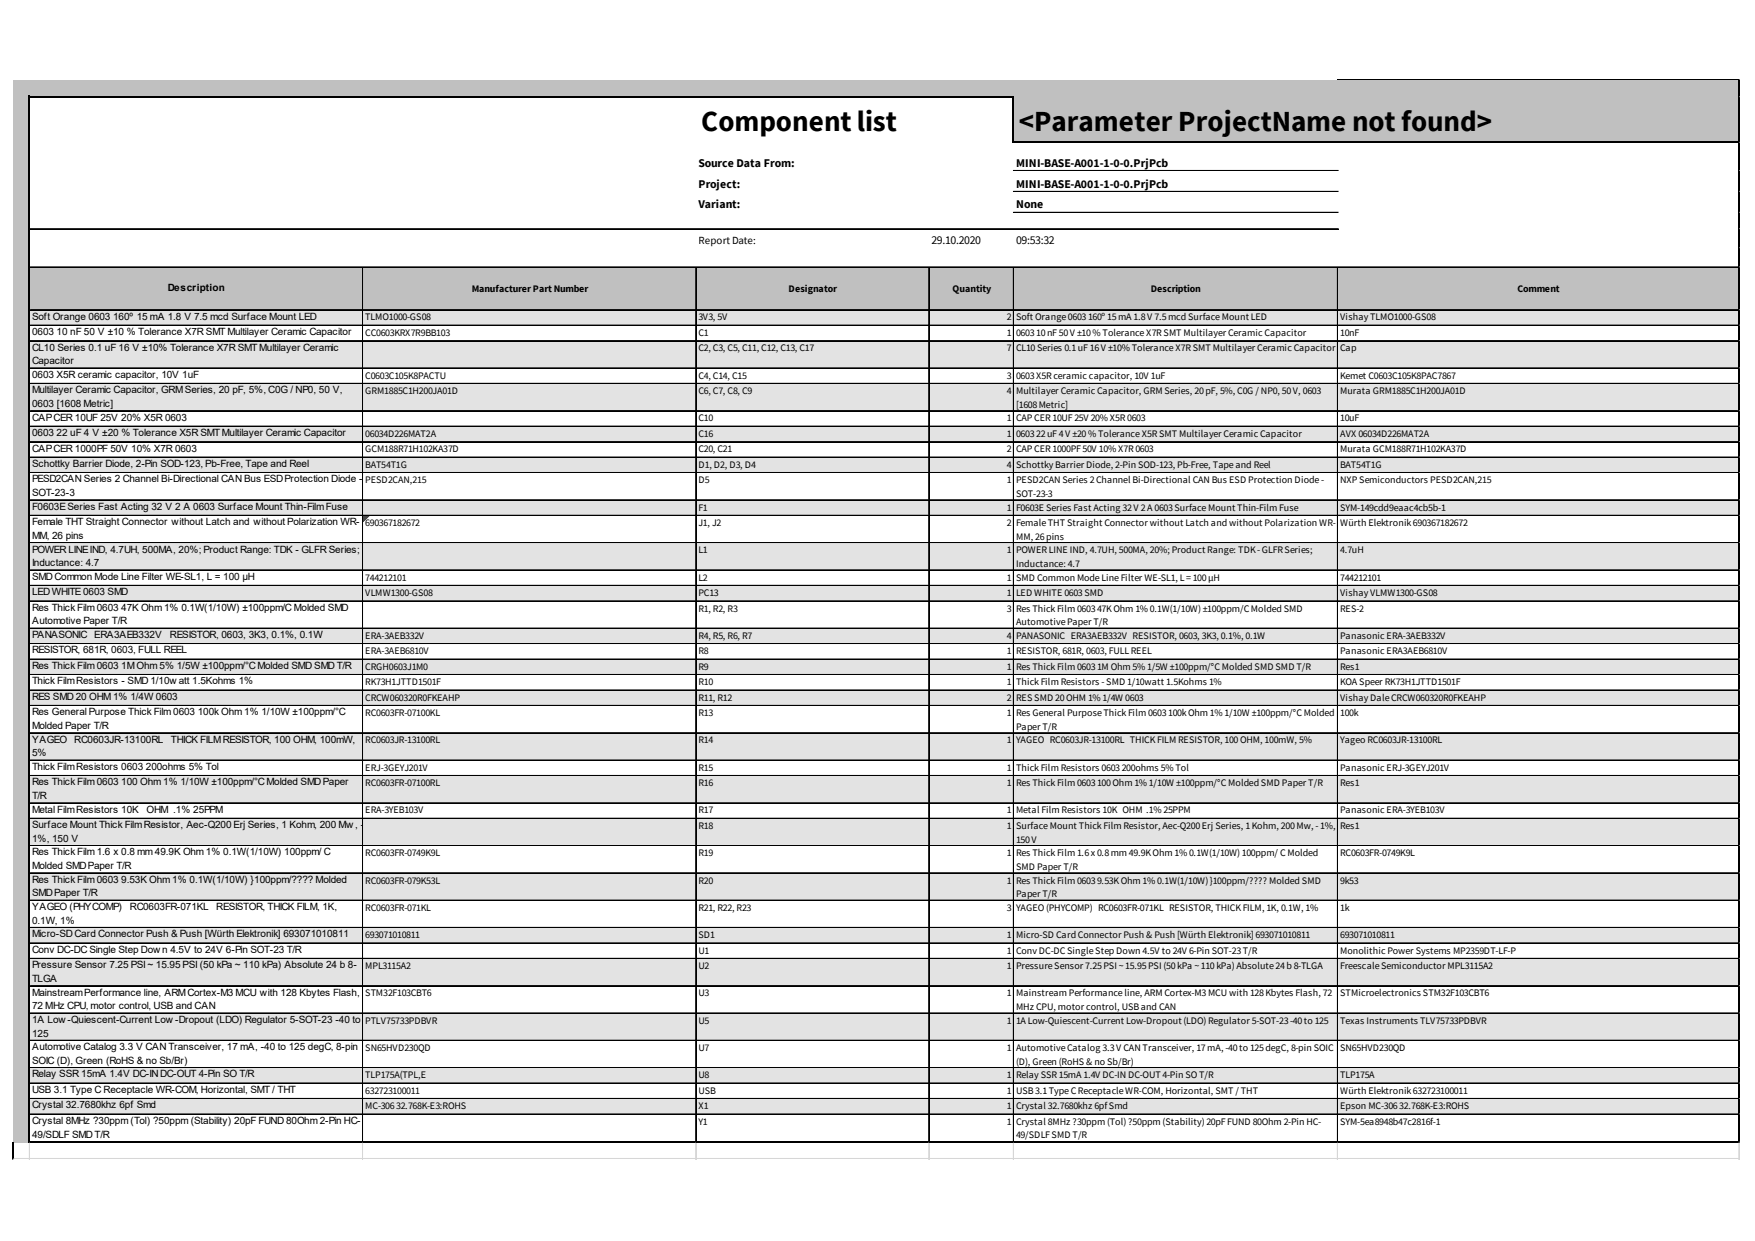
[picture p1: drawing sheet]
<svg xmlns="http://www.w3.org/2000/svg" width="297mm" height="210mm" viewBox="0 0 297 210" stroke-linecap="round" stroke-linejoin="round" font-family="sans-serif">
<defs><g id="words">
<g font-size="4.9">
<text x="118.7" y="22.1">Component list</text>
<text x="172.4" y="22.1">&lt;Parameter ProjectName not found&gt;</text>
</g>
<g font-size="2">
<text x="118.2" y="28.2">Source Data From:</text>
<text x="172" y="28.2">MINI-BASE-A001-1-0-0.PrjPcb</text>
<text x="118.2" y="31.7">Project:</text>
<text x="118.2" y="35.3">Variant:</text>
<text x="172" y="31.7">MINI-BASE-A001-1-0-0.PrjPcb</text>
<text x="172" y="35.3">None</text>
<text x="157.6" y="41.3">29.10.2020</text>
<text x="172" y="41.3">09:53:32</text>
</g>
<text font-size="1.8" x="118.2" y="41.3">ReportDate:</text>
<g font-size="1.7">
<text x="28.4" y="49.3">Description</text>
<text x="79.8" y="49.4">ManufacturerPartNumber</text>
<text x="133.5" y="49.4">Designator</text>
<text x="161.2" y="49.4">Quantity</text>
<text x="194.8" y="49.4">Description</text>
<text x="256.9" y="49.4">Comment</text>
<text x="5.4" y="54.1">Soft Orange 0603</text>
<text x="5.4" y="56.7">0603</text>
<text x="5.4" y="59.3">CL10 Series 0.1 uF 16 V ±10% Tolerance X7R SMTMultilayer Ceramic</text>
<text x="9.6" y="56.7">10 nF 50 V ±10 % Tolerance X7R SMTMultilayer Ceramic Capacitor</text>
<text x="19.1" y="54.1">160º 15 mA 1.8 V 7.5 mcd Surface Mount LED</text>
<text x="61.8" y="54.2">TLMO1000-GS08</text>
<text x="61.8" y="56.8">CC0603KRX7R9BB103</text>
<text x="118.2" y="54.2">3V3, 5V</text>
<text x="118.2" y="56.8">C1</text>
<text x="118.2" y="59.4">C2, C3, C5, C11, C12, C13, C17</text>
<text x="170.4" y="54.2">2</text>
<text x="170.4" y="56.8">1</text>
<text x="170.4" y="59.4">7</text>
<text x="172" y="54.2">Soft Orange0603160º 15mA 1.8V 7.5mcd SurfaceMount LED</text>
<text x="172" y="56.8">060310nF50V ±10% ToleranceX7RSMT Multilayer Ceramic Capacitor</text>
<text x="172" y="59.4">CL10Series 0.1uF16V ±10% ToleranceX7RSMT Multilayer Ceramic Capacitor</text>
<text x="226.8" y="54.2">VishayTLMO1000-GS08</text>
<text x="226.8" y="56.8">10nF</text>
<text x="226.8" y="59.4">Cap</text>
<text x="5.4" y="61.6">Capacitor</text>
<text x="5.4" y="63.9">0603 X5R ceramic capacitor, 10V 1uF</text>
<text x="61.8" y="64">C0603C105K8PACTU</text>
<text x="118.2" y="64">C4, C14, C15</text>
<text x="170.4" y="64">3</text>
<text x="172" y="64">0603X5Rceramic capacitor, 10V 1uF</text>
<text x="226.8" y="64">Kemet C0603C105K8PAC7867</text>
<text x="5.4" y="66.5">Multilayer Ceramic Capacitor, GRMSeries, 20 pF, 5%, C0G / NP0, 50 V,</text>
<text x="5.4" y="68.8">0603 [1608 Metric]</text>
<text x="5.4" y="71.1">CAPCER 10UF 25V 20% X5R 0603</text>
<text x="61.8" y="66.7">GRM1885C1H200JA01D</text>
<text x="118.2" y="66.7">C6, C7, C8, C9</text>
<text x="118.2" y="71.3">C10</text>
<text x="170.4" y="66.7">4</text>
<text x="170.4" y="71.3">1</text>
<text x="172" y="66.7">Multilayer Ceramic Capacitor, GRM Series, 20pF, 5%, C0G / NP0, 50V, 0603</text>
<text x="172" y="69">[1608Metric]</text>
<text x="172" y="71.3">CAP CER10UF25V 20% X5R0603</text>
<text x="226.8" y="66.7">Murata GRM1885C1H200JA01D</text>
<text x="226.8" y="71.3">10uF</text>
<text x="5.4" y="73.8">0603</text>
<text x="5.4" y="76.4">CAPCER 1000PF 50V 10% X7R 0603</text>
<text x="9.6" y="73.8">22 uF 4 V ±20 % Tolerance X5R SMTMultilayer Ceramic Capacitor</text>
<text x="61.8" y="73.9">06034D226MAT2A</text>
<text x="61.8" y="76.5">GCM188R71H102KA37D</text>
<text x="118.2" y="73.9">C16</text>
<text x="118.2" y="76.5">C20, C21</text>
<text x="170.4" y="73.9">1</text>
<text x="170.4" y="76.5">2</text>
<text x="172" y="73.9">060322uF4V ±20% ToleranceX5RSMT Multilayer Ceramic Capacitor</text>
<text x="172" y="76.5">CAP CER1000PF50V 10% X7R0603</text>
<text x="226.8" y="73.9">AVX 06034D226MAT2A</text>
<text x="226.8" y="76.5">Murata GCM188R71H102KA37D</text>
<text x="5.4" y="79">Schottky Barrier Diode, 2-Pin SOD-123, Pb-Free, Tape and Reel</text>
<text x="5.4" y="81.6">PESD2CAN Series 2 Channel Bi-Directional CAN Bus ESDProtection Diode -</text>
<text x="5.4" y="83.9">SOT-23-3</text>
<text x="61.8" y="79.1">BAT54T1G</text>
<text x="61.8" y="81.7">PESD2CAN,215</text>
<text x="118.2" y="79.1">D1, D2, D3, D4</text>
<text x="118.2" y="81.7">D5</text>
<text x="170.4" y="79.1">4</text>
<text x="170.4" y="81.7">1</text>
<text x="172" y="79.1">SchottkyBarrier Diode, 2-Pin SOD-123, Pb-Free, Tapeand Reel</text>
<text x="172" y="81.7">PESD2CAN Series 2Channel Bi-Directional CAN Bus ESD Protection Diode-</text>
<text x="226.8" y="79.1">BAT54T1G</text>
<text x="226.8" y="81.7">NXPSemiconductors PESD2CAN,215</text>
<text x="5.4" y="86.2">F0603ESeries Fast Acting 32 V 2 A 0603 Surface Mount Thin-FilmFuse</text>
<text x="5.4" y="88.8">Female THT Straight Connector without Latch and without Polarization WR-</text>
<text x="61.8" y="89">690367182672</text>
<text x="118.2" y="86.4">F1</text>
<text x="118.2" y="89">J1, J2</text>
<text x="170.4" y="86.4">1</text>
<text x="170.4" y="89">2</text>
<text x="172" y="84">SOT-23-3</text>
<text x="172" y="86.4">F0603E Series Fast Acting 32V 2A 0603SurfaceMount Thin-Film Fuse</text>
<text x="172" y="89">FemaleTHT Straight Connector without Latch and without Polarization WR-</text>
<text x="226.8" y="86.4">SYM-149cdd9eaac4cb5b-1</text>
<text x="226.8" y="89">Würth Elektronik690367182672</text>
<text x="5.4" y="91.1">MM, 26 pins</text>
<text x="5.4" y="93.5">POWER LINEIND, 4.7UH, 500MA, 20%; Product Range: TDK - GLFR Series;</text>
<text x="5.4" y="95.8">Inductance: 4.7</text>
<text x="118.2" y="93.6">L1</text>
<text x="170.4" y="93.6">1</text>
<text x="172" y="91.3">MM, 26pins</text>
<text x="172" y="93.6">POWERLINE IND, 4.7UH, 500MA, 20%; Product Range: TDK-GLFRSeries;</text>
<text x="172" y="95.9">Inductance: 4.7</text>
<text x="226.8" y="93.6">4.7uH</text>
<text x="5.4" y="98.1">SMDCommon Mode Line Filter WE-SL1, L = 100 µH</text>
<text x="5.4" y="100.7">LED WHITE0603 SMD</text>
<text x="61.8" y="98.2">744212101</text>
<text x="61.8" y="100.8">VLMW1300-GS08</text>
<text x="118.2" y="98.2">L2</text>
<text x="118.2" y="100.8">PC13</text>
<text x="170.4" y="98.2">1</text>
<text x="170.4" y="100.8">1</text>
<text x="172" y="98.2">SMD Common Mode LineFilter WE-SL1, L=100µH</text>
<text x="172" y="100.8">LED WHITE 0603SMD</text>
<text x="226.8" y="98.2">744212101</text>
<text x="226.8" y="100.8">VishayVLMW1300-GS08</text>
<text x="5.4" y="103.3">Res Thick Film0603</text>
<text x="5.4" y="105.6">Automotive Paper T/R</text>
<text x="5.4" y="107.9">PANASONIC ERA3AEB332V</text>
<text x="20.5" y="103.3">47K Ohm1% 0.1W(1/10W) ±100ppm/C Molded SMD</text>
<text x="28.8" y="107.9">RESISTOR, 0603, 3K3, 0.1%, 0.1W</text>
<text x="118.2" y="103.4">R1, R2, R3</text>
<text x="170.4" y="103.4">3</text>
<text x="172" y="103.4">Res ThickFilm 060347KOhm 1% 0.1W(1/10W)±100ppm/CMolded SMD</text>
<text x="172" y="105.7">AutomotivePaper T/R</text>
<text x="226.8" y="103.4">RES-2</text>
<text x="5.4" y="110.5">RESISTOR, 681R, 0603, FULL REEL</text>
<text x="5.4" y="113.1">Res Thick Film0603</text>
<text x="20.5" y="113.1">1MOhm5% 1/5W ±100ppm/°CMolded SMD SMDT/R</text>
<text x="61.8" y="108">ERA-3AEB332V</text>
<text x="61.8" y="110.7">ERA-3AEB6810V</text>
<text x="61.8" y="113.3">CRGH0603J1M0</text>
<text x="118.2" y="108">R4, R5, R6, R7</text>
<text x="118.2" y="110.7">R8</text>
<text x="118.2" y="113.3">R9</text>
<text x="170.4" y="108">4</text>
<text x="170.4" y="110.7">1</text>
<text x="170.4" y="113.3">1</text>
<text x="172" y="108">PANASONIC ERA3AEB332V RESISTOR, 0603, 3K3, 0.1%, 0.1W</text>
<text x="172" y="110.7">RESISTOR, 681R, 0603, FULLREEL</text>
<text x="172" y="113.3">Res ThickFilm 06031M Ohm 5% 1/5W ±100ppm/°CMolded SMD SMD T/R</text>
<text x="226.8" y="108">Panasonic ERA-3AEB332V</text>
<text x="226.8" y="110.7">Panasonic ERA3AEB6810V</text>
<text x="226.8" y="113.3">Res1</text>
<text x="5.4" y="115.8">Thick FilmResistors - SMD 1/10w att 1.5Kohms 1%</text>
<text x="5.4" y="118.4">RES SMD 20 OHM1% 1/4W 0603</text>
<text x="61.8" y="115.9">RK73H1JTTD1501F</text>
<text x="61.8" y="118.5">CRCW060320R0FKEAHP</text>
<text x="118.2" y="115.9">R10</text>
<text x="118.2" y="118.5">R11, R12</text>
<text x="170.4" y="115.9">1</text>
<text x="170.4" y="118.5">2</text>
<text x="172" y="115.9">ThickFilm Resistors -SMD 1/10watt 1.5Kohms 1%</text>
<text x="172" y="118.5">RES SMD 20OHM 1% 1/4W 0603</text>
<text x="226.8" y="115.9">KOA Speer RK73H1JTTD1501F</text>
<text x="226.8" y="118.5">VishayDaleCRCW060320R0FKEAHP</text>
<text x="5.4" y="121">Res General Purpose Thick Film0603</text>
<text x="5.4" y="123.3">Molded Paper T/R</text>
<text x="5.4" y="125.6">YAGEO</text>
<text x="12.6" y="125.6">RC0603JR-13100RL</text>
<text x="28.9" y="125.6">THICK FILMRESISTOR, 100 OHM, 100mW,</text>
<text x="33.5" y="121">100k Ohm1% 1/10W ±100ppm/°C</text>
<text x="61.8" y="121.1">RC0603FR-07100KL</text>
<text x="61.8" y="125.7">RC0603JR-13100RL</text>
<text x="118.2" y="121.1">R13</text>
<text x="118.2" y="125.7">R14</text>
<text x="170.4" y="121.1">1</text>
<text x="170.4" y="125.7">1</text>
<text x="172" y="121.1">Res General PurposeThickFilm 0603100kOhm 1% 1/10W ±100ppm/°CMolded</text>
<text x="172" y="123.4">Paper T/R</text>
<text x="172" y="125.7">YAGEO RC0603JR-13100RL THICKFILM RESISTOR, 100OHM, 100mW, 5%</text>
<text x="226.8" y="121.1">100k</text>
<text x="226.8" y="125.7">Yageo RC0603JR-13100RL</text>
<text x="5.4" y="127.9">5%</text>
<text x="5.4" y="130.2">Thick FilmResistors 0603</text>
<text x="24.7" y="130.2">200ohms 5% Tol</text>
<text x="61.8" y="130.4">ERJ-3GEYJ201V</text>
<text x="118.2" y="130.4">R15</text>
<text x="170.4" y="130.4">1</text>
<text x="172" y="130.4">ThickFilm Resistors 0603200ohms 5% Tol</text>
<text x="226.8" y="130.4">Panasonic ERJ-3GEYJ201V</text>
<text x="5.4" y="132.8">Res Thick Film0603</text>
<text x="5.4" y="135.2">T/R</text>
<text x="5.4" y="137.5">Metal FilmResistors 10K</text>
<text x="20.5" y="132.8">100 Ohm1% 1/10W ±100ppm/°CMolded SMDPaper</text>
<text x="24.8" y="137.5">OHM .1% 25PPM</text>
<text x="61.8" y="133">RC0603FR-07100RL</text>
<text x="61.8" y="137.6">ERA-3YEB103V</text>
<text x="118.2" y="133">R16</text>
<text x="118.2" y="137.6">R17</text>
<text x="170.4" y="133">1</text>
<text x="170.4" y="137.6">1</text>
<text x="172" y="133">Res ThickFilm 0603100Ohm 1% 1/10W ±100ppm/°CMolded SMD Paper T/R</text>
<text x="172" y="137.6">Metal Film Resistors 10K OHM .1% 25PPM</text>
<text x="226.8" y="133">Res1</text>
<text x="226.8" y="137.6">Panasonic ERA-3YEB103V</text>
<text x="5.4" y="140.1">Surface Mount Thick FilmResistor, Aec-Q200 Erj Series, 1 Kohm, 200 Mw , -</text>
<text x="5.4" y="142.4">1%, 150 V</text>
<text x="118.2" y="140.2">R18</text>
<text x="170.4" y="140.2">1</text>
<text x="172" y="140.2">SurfaceMount ThickFilm Resistor, Aec-Q200ErjSeries, 1Kohm, 200Mw, -1%,</text>
<text x="172" y="142.5">150V</text>
<text x="226.8" y="140.2">Res1</text>
<text x="5.4" y="144.7">Res Thick Film1.6 x 0.8 mm49.9K Ohm1% 0.1W(1/10W) 100ppm/ C</text>
<text x="5.4" y="147">Molded SMDPaper T/R</text>
<text x="5.4" y="149.3">Res Thick Film0603</text>
<text x="20.5" y="149.3">9.53K Ohm1% 0.1W(1/10W) }100ppm/???? Molded</text>
<text x="61.8" y="144.8">RC0603FR-0749K9L</text>
<text x="61.8" y="149.4">RC0603FR-079K53L</text>
<text x="118.2" y="144.8">R19</text>
<text x="118.2" y="149.4">R20</text>
<text x="170.4" y="144.8">1</text>
<text x="170.4" y="149.4">1</text>
<text x="172" y="144.8">Res ThickFilm 1.6x 0.8mm 49.9KOhm 1% 0.1W(1/10W)100ppm/ CMolded</text>
<text x="172" y="147.1">SMD Paper T/R</text>
<text x="172" y="149.4">Res ThickFilm 06039.53KOhm 1% 0.1W(1/10W)}100ppm/???? Molded SMD</text>
<text x="226.8" y="144.8">RC0603FR-0749K9L</text>
<text x="226.8" y="149.4">9k53</text>
<text x="5.4" y="151.6">SMDPaper T/R</text>
<text x="5.4" y="153.9">YAGEO (PHYCOMP)</text>
<text x="22" y="153.9">RC0603FR-071KL</text>
<text x="36.6" y="153.9">RESISTOR, THICK FILM, 1K,</text>
<text x="61.8" y="154.1">RC0603FR-071KL</text>
<text x="118.2" y="154.1">R21, R22, R23</text>
<text x="170.4" y="154.1">3</text>
<text x="172" y="151.8">Paper T/R</text>
<text x="172" y="154.1">YAGEO(PHYCOMP) RC0603FR-071KL RESISTOR, THICKFILM, 1K, 0.1W, 1%</text>
<text x="226.8" y="154.1">1k</text>
<text x="5.4" y="156.2">0.1W, 1%</text>
<text x="5.4" y="158.5">Micro-SDCard Connector Push &amp; Push [Würth Elektronik] 693071010811</text>
<text x="5.4" y="161.2">Conv DC-DC Single Step Dow n 4.5V to 24V 6-Pin SOT-23 T/R</text>
<text x="61.8" y="158.7">693071010811</text>
<text x="118.2" y="158.7">SD1</text>
<text x="118.2" y="161.3">U1</text>
<text x="170.4" y="158.7">1</text>
<text x="170.4" y="161.3">1</text>
<text x="172" y="158.7">Micro-SD Card Connector Push &amp; Push [Würth Elektronik]693071010811</text>
<text x="172" y="161.3">Conv DC-DCSingleStep Down 4.5V to 24V 6-Pin SOT-23T/R</text>
<text x="226.8" y="158.7">693071010811</text>
<text x="226.8" y="161.3">Monolithic Power Systems MP2359DT-LF-P</text>
<text x="5.4" y="163.8">Pressure Sensor 7.25 PSI~ 15.95 PSI (50 kPa ~ 110 kPa) Absolute 24 b 8-</text>
<text x="5.4" y="166.1">TLGA</text>
<text x="61.8" y="163.9">MPL3115A2</text>
<text x="118.2" y="163.9">U2</text>
<text x="170.4" y="163.9">1</text>
<text x="172" y="163.9">PressureSensor 7.25PSI ~15.95PSI (50kPa ~110kPa)Absolute24b 8-TLGA</text>
<text x="226.8" y="163.9">FreescaleSemiconductor MPL3115A2</text>
<text x="5.4" y="168.4">MainstreamPerformance line, ARMCortex-M3 MCU with 128 Kbytes Flash,</text>
<text x="5.4" y="170.7">72 MHz CPU, motor control, USB and CAN</text>
<text x="5.4" y="173">1A Low -Quiescent-Current Low -Dropout (LDO) Regulator 5-SOT-23 -40 to</text>
<text x="61.8" y="168.5">STM32F103CBT6</text>
<text x="61.8" y="173.1">PTLV75733PDBVR</text>
<text x="118.2" y="168.5">U3</text>
<text x="118.2" y="173.1">U5</text>
<text x="170.4" y="168.5">1</text>
<text x="170.4" y="173.1">1</text>
<text x="172" y="168.5">Mainstream Performanceline, ARM Cortex-M3MCU with 128Kbytes Flash, 72</text>
<text x="172" y="170.8">MHz CPU, motor control, USBand CAN</text>
<text x="172" y="173.1">1A Low-Quiescent-Current Low-Dropout (LDO)Regulator 5-SOT-23-40to 125</text>
<text x="226.8" y="168.5">STMicroelectronics STM32F103CBT6</text>
<text x="226.8" y="173.1">Texas Instruments TLV75733PDBVR</text>
<text x="5.4" y="175.3">125</text>
<text x="5.4" y="177.6">Automotive Catalog 3.3 V CANTransceiver, 17 mA, -40 to 125 degC, 8-pin</text>
<text x="5.4" y="179.9">SOIC (D), Green (RoHS &amp; no Sb/Br)</text>
<text x="61.8" y="177.8">SN65HVD230QD</text>
<text x="118.2" y="177.8">U7</text>
<text x="170.4" y="177.8">1</text>
<text x="172" y="177.8">AutomotiveCatalog 3.3V CAN Transceiver, 17mA, -40to 125degC, 8-pin SOIC</text>
<text x="226.8" y="177.8">SN65HVD230QD</text>
<text x="5.4" y="182.2">Relay SSR 15mA 1.4V DC-INDC-OUT 4-Pin SO T/R</text>
<text x="5.4" y="184.9">USB 3.1 Type C Receptacle WR-COM, Horizontal, SMT / THT</text>
<text x="61.8" y="182.4">TLP175A(TPL,E</text>
<text x="61.8" y="185">632723100011</text>
<text x="118.2" y="182.4">U8</text>
<text x="118.2" y="185">USB</text>
<text x="170.4" y="182.4">1</text>
<text x="170.4" y="185">1</text>
<text x="172" y="180.1">(D), Green (RoHS &amp; no Sb/Br)</text>
<text x="172" y="182.4">RelaySSR15mA 1.4V DC-IN DC-OUT 4-Pin SOT/R</text>
<text x="172" y="185">USB3.1TypeCReceptacleWR-COM, Horizontal, SMT / THT</text>
<text x="226.8" y="182.4">TLP175A</text>
<text x="226.8" y="185">Würth Elektronik632723100011</text>
<text x="5.4" y="187.5">Crystal 32.7680khz 6pf Smd</text>
<text x="5.4" y="190.1">Crystal 8MHz ?30ppm (Tol) ?50ppm (Stability) 20pF FUND 80Ohm2-Pin HC-</text>
<text x="61.8" y="187.6">MC-30632.768K-E3:ROHS</text>
<text x="118.2" y="187.6">X1</text>
<text x="118.2" y="190.2">Y1</text>
<text x="170.4" y="187.6">1</text>
<text x="170.4" y="190.2">1</text>
<text x="172" y="187.6">Crystal 32.7680khz 6pfSmd</text>
<text x="172" y="190.2">Crystal 8MHz ?30ppm (Tol)?50ppm (Stability)20pFFUND 80Ohm 2-Pin HC-</text>
<text x="226.8" y="187.6">Epson MC-30632.768K-E3:ROHS</text>
<text x="226.8" y="190.2">SYM-5ea8948b47c2816f-1</text>
<text x="5.4" y="192.4">49/SDLF SMDT/R</text>
<text x="172" y="192.5">49/SDLFSMD T/R</text>
</g>
</g></defs>
<g fill="#c0c0c0">
<path d="M2.3 13.5h292.2v3h-292.2z"/>
<path d="M2.3 16.4h2.8v7.8h-2.8z"/>
</g>
<path d="M5 16.4h166.7v7.8h-166.7z" fill="#fff"/>
<g fill="#c0c0c0">
<path d="M171.5 16.4h123v7.8h-123z"/>
<path d="M2.3 24.1h2.8v21.2h-2.8z"/>
</g>
<path d="M5 24.1h289.5v21.2h-289.5z" fill="#fff"/>
<g fill="#c0c0c0">
<path d="M2.3 45.1h292.2v7.4h-292.2z"/>
<path d="M2.3 52.4h2.8v2.7h-2.8z"/>
</g>
<path d="M5 52.4h289.5v2.7h-289.5z" fill="#e3e3e3"/>
<path d="M2.3 55h2.8v2.8h-2.8z" fill="#c0c0c0"/>
<path d="M5 55h289.5v2.8h-289.5z" fill="#fff"/>
<path d="M2.3 57.6h2.8v4.8h-2.8z" fill="#c0c0c0"/>
<path d="M5 57.6h289.5v4.8h-289.5z" fill="#e3e3e3"/>
<path d="M2.3 62.2h2.8v2.8h-2.8z" fill="#c0c0c0"/>
<path d="M5 62.2h289.5v2.8h-289.5z" fill="#fff"/>
<path d="M2.3 64.8h2.8v4.8h-2.8z" fill="#c0c0c0"/>
<path d="M5 64.8h289.5v4.8h-289.5z" fill="#e3e3e3"/>
<path d="M2.3 69.5h2.8v2.7h-2.8z" fill="#c0c0c0"/>
<path d="M5 69.5h289.5v2.7h-289.5z" fill="#fff"/>
<path d="M2.3 72.1h2.8v2.7h-2.8z" fill="#c0c0c0"/>
<path d="M5 72.1h289.5v2.7h-289.5z" fill="#e3e3e3"/>
<path d="M2.3 74.7h2.8v2.8h-2.8z" fill="#c0c0c0"/>
<path d="M5 74.7h289.5v2.8h-289.5z" fill="#fff"/>
<path d="M2.3 77.3h2.8v2.8h-2.8z" fill="#c0c0c0"/>
<path d="M5 77.3h289.5v2.8h-289.5z" fill="#e3e3e3"/>
<path d="M2.3 79.9h2.8v4.8h-2.8z" fill="#c0c0c0"/>
<path d="M5 79.9h289.5v4.8h-289.5z" fill="#fff"/>
<path d="M2.3 84.5h2.8v2.8h-2.8z" fill="#c0c0c0"/>
<path d="M5 84.5h289.5v2.8h-289.5z" fill="#e3e3e3"/>
<path d="M2.3 87.1h2.8v4.8h-2.8z" fill="#c0c0c0"/>
<path d="M5 87.1h289.5v4.8h-289.5z" fill="#fff"/>
<path d="M61.5 87.3h.9" fill="none" stroke="#008000" stroke-width=".17"/>
<path d="M61.5 87.3h.9v.2h-.9z" fill="#008000"/>
<path d="M61.5 87.5h.8" fill="none" stroke="#008000" stroke-width=".17"/>
<path d="M61.5 87.5h.8v.1h-.8z" fill="#008000"/>
<path d="M61.5 87.6h.6" fill="none" stroke="#008000" stroke-width=".17"/>
<path d="M61.5 87.6h.6v.2h-.6z" fill="#008000"/>
<path d="M61.5 87.8h.5" fill="none" stroke="#008000" stroke-width=".17"/>
<path d="M61.5 87.8h.5v.1h-.5z" fill="#008000"/>
<path d="M61.5 87.9h.3" fill="none" stroke="#008000" stroke-width=".17"/>
<path d="M61.5 87.9h.3v.2h-.3z" fill="#008000"/>
<path d="M61.5 88.1h.2" fill="none" stroke="#008000" stroke-width=".17"/>
<path d="M61.5 88.1h.2v.1h-.2z" fill="#008000"/>
<path d="M2.3 91.8h2.8v4.7h-2.8z" fill="#c0c0c0"/>
<path d="M5 91.8h289.5v4.7h-289.5z" fill="#e3e3e3"/>
<path d="M2.3 96.4h2.8v2.8h-2.8z" fill="#c0c0c0"/>
<path d="M5 96.4h289.5v2.8h-289.5z" fill="#fff"/>
<path d="M2.3 99h2.8v2.8h-2.8z" fill="#c0c0c0"/>
<path d="M5 99h289.5v2.8h-289.5z" fill="#e3e3e3"/>
<path d="M2.3 101.6h2.8v4.8h-2.8z" fill="#c0c0c0"/>
<path d="M5 101.6h289.5v4.8h-289.5z" fill="#fff"/>
<path d="M2.3 106.2h2.8v2.8h-2.8z" fill="#c0c0c0"/>
<path d="M5 106.2h289.5v2.8h-289.5z" fill="#e3e3e3"/>
<path d="M2.3 108.8h2.8v2.8h-2.8z" fill="#c0c0c0"/>
<path d="M5 108.8h289.5v2.8h-289.5z" fill="#fff"/>
<path d="M2.3 111.5h2.8v2.7h-2.8z" fill="#c0c0c0"/>
<path d="M5 111.5h289.5v2.7h-289.5z" fill="#e3e3e3"/>
<path d="M2.3 114.1h2.8v2.7h-2.8z" fill="#c0c0c0"/>
<path d="M5 114.1h289.5v2.7h-289.5z" fill="#fff"/>
<path d="M2.3 116.7h2.8v2.8h-2.8z" fill="#c0c0c0"/>
<path d="M5 116.7h289.5v2.8h-289.5z" fill="#e3e3e3"/>
<path d="M2.3 119.3h2.8v4.8h-2.8z" fill="#c0c0c0"/>
<path d="M5 119.3h289.5v4.8h-289.5z" fill="#fff"/>
<path d="M2.3 123.9h2.8v4.8h-2.8z" fill="#c0c0c0"/>
<path d="M5 123.9h289.5v4.8h-289.5z" fill="#e3e3e3"/>
<path d="M2.3 128.5h2.8v2.8h-2.8z" fill="#c0c0c0"/>
<path d="M5 128.5h289.5v2.8h-289.5z" fill="#fff"/>
<path d="M2.3 131.2h2.8v4.7h-2.8z" fill="#c0c0c0"/>
<path d="M5 131.2h289.5v4.7h-289.5z" fill="#e3e3e3"/>
<path d="M2.3 135.8h2.8v2.7h-2.8z" fill="#c0c0c0"/>
<path d="M5 135.8h289.5v2.7h-289.5z" fill="#fff"/>
<path d="M2.3 138.4h2.8v4.8h-2.8z" fill="#c0c0c0"/>
<path d="M5 138.4h289.5v4.8h-289.5z" fill="#e3e3e3"/>
<path d="M2.3 143h2.8v4.8h-2.8z" fill="#c0c0c0"/>
<path d="M5 143h289.5v4.8h-289.5z" fill="#fff"/>
<path d="M2.3 147.6h2.8v4.8h-2.8z" fill="#c0c0c0"/>
<path d="M5 147.6h289.5v4.8h-289.5z" fill="#e3e3e3"/>
<path d="M2.3 152.2h2.8v4.8h-2.8z" fill="#c0c0c0"/>
<path d="M5 152.2h289.5v4.8h-289.5z" fill="#fff"/>
<path d="M2.3 156.9h2.8v2.7h-2.8z" fill="#c0c0c0"/>
<path d="M5 156.9h289.5v2.7h-289.5z" fill="#e3e3e3"/>
<path d="M2.3 159.5h2.8v2.7h-2.8z" fill="#c0c0c0"/>
<path d="M5 159.5h289.5v2.7h-289.5z" fill="#fff"/>
<path d="M2.3 162.1h2.8v4.8h-2.8z" fill="#c0c0c0"/>
<path d="M5 162.1h289.5v4.8h-289.5z" fill="#e3e3e3"/>
<path d="M2.3 166.7h2.8v4.8h-2.8z" fill="#c0c0c0"/>
<path d="M5 166.7h289.5v4.8h-289.5z" fill="#fff"/>
<path d="M2.3 171.3h2.8v4.8h-2.8z" fill="#c0c0c0"/>
<path d="M5 171.3h289.5v4.8h-289.5z" fill="#e3e3e3"/>
<path d="M2.3 175.9h2.8v4.8h-2.8z" fill="#c0c0c0"/>
<path d="M5 175.9h289.5v4.8h-289.5z" fill="#fff"/>
<path d="M2.3 180.6h2.8v2.7h-2.8z" fill="#c0c0c0"/>
<path d="M5 180.6h289.5v2.7h-289.5z" fill="#e3e3e3"/>
<path d="M2.3 183.2h2.8v2.7h-2.8z" fill="#c0c0c0"/>
<path d="M5 183.2h289.5v2.7h-289.5z" fill="#fff"/>
<path d="M2.3 185.8h2.8v2.8h-2.8z" fill="#c0c0c0"/>
<path d="M5 185.8h289.5v2.8h-289.5z" fill="#e3e3e3"/>
<path d="M2.3 188.4h2.8v4.9h-2.8z" fill="#c0c0c0"/>
<path d="M5 188.4h289.5v4.9h-289.5z" fill="#fff"/>
<g fill="none" stroke="#000" stroke-width=".17">
<path d="M226.4 13.4h67.7M226.4 13.5h67.7M5.1 38.7h221.4M5.1 38.8h221.4M171.5 28.8h55M171.5 28.9h55M171.5 32.4h55M171.5 35.9h55M171.5 36h55M5.1 45.1h289M5.1 45.2h289M5.1 52.4h289"/>
<path d="M5.1 55h289M5.1 55.1h289M5.1 57.6h289M5.1 57.7h289M61.4 45.3v147.7M117.7 45.3v147.7M117.8 45.3v147.7M157.2 45.3v147.7M157.3 45.3v147.7M171.5 45.3v147.7M171.6 45.3v147.7M226.4 45.3v147.7"/>
<path d="M5.1 62.2h289M5.1 62.3h289M5.1 64.8h289M5.1 64.9h289M5.1 69.5h289M5.1 72.1h289M5.1 74.7h289M5.1 74.8h289M5.1 77.3h289M5.1 77.4h289M5.1 79.9h289M5.1 80h289"/>
<path d="M5.1 84.5h289M5.1 84.6h289M5.1 87.1h289M5.1 87.2h289M5.1 91.8h289M5.1 96.4h289M5.1 96.5h289M5.1 99h289M5.1 99.1h289M5.1 101.6h289M5.1 101.7h289M5.1 106.2h289"/>
<path d="M5.1 106.3h289M5.1 108.8h289M5.1 108.9h289M5.1 111.5h289M5.1 114.1h289M5.1 114.2h289M5.1 116.7h289M5.1 116.8h289M5.1 119.3h289M5.1 119.4h289M5.1 123.9h289M5.1 124h289"/>
<path d="M5.1 128.5h289M5.1 128.6h289M5.1 131.2h289M5.1 135.8h289M5.1 135.9h289M5.1 138.4h289M5.1 138.5h289M5.1 143h289M5.1 143.1h289M5.1 147.6h289M5.1 147.7h289M5.1 152.2h289"/>
<path d="M5.1 152.3h289M5.1 156.9h289M5.1 159.5h289M5.1 159.6h289M5.1 162.1h289M5.1 162.2h289M5.1 166.7h289M5.1 166.8h289M5.1 171.3h289M5.1 171.4h289M5.1 175.9h289M5.1 176h289"/>
<path d="M5.1 180.6h289M5.1 183.2h289M5.1 185.8h289M5.1 185.9h289M5.1 188.4h289M5.1 188.5h289"/>
</g>
<path d="M5 16.2v177.1M5.1 16.4h166.6M171.5 16.5v7.7M294.3 13.4v179.9M171.7 24.1h122.8M5.1 193.2h289.4" fill="none" stroke="#000" stroke-width=".31"/>
<path d="M2.3 193.2v2.9" fill="none" stroke="#000" stroke-width=".2"/>
<path d="M2.2 196.1h.1" fill="none" stroke="#d4d4d4" stroke-width=".17"/>
<path d="M2.2 196.1h.2z" fill="#d4d4d4"/>
<path d="M294.5 13.4h.1M5 193.3v2.8M61.4 193.3v2.8M117.7 193.3v2.8M117.8 193.3v2.8M157.2 193.3v2.8M157.3 193.3v2.8M171.5 193.3v2.8M171.6 193.3v2.8M226.4 193.3v2.8M294.3 193.3v2.8M294.4 193.3v2.8" fill="none" stroke="#d4d4d4" stroke-width=".17"/>
<path d="M294.5 13.4v.2z" fill="#d4d4d4"/>
<path d="M294.5 16.4h.1" fill="none" stroke="#d4d4d4" stroke-width=".17"/>
<path d="M294.5 16.4v.1z" fill="#d4d4d4"/>
<path d="M294.5 24.1h.1" fill="none" stroke="#d4d4d4" stroke-width=".17"/>
<path d="M294.5 24.1v.1z" fill="#d4d4d4"/>
<path d="M294.5 28.8h.1" fill="none" stroke="#d4d4d4" stroke-width=".17"/>
<path d="M294.5 28.8v.2z" fill="#d4d4d4"/>
<path d="M294.5 32.4h.1" fill="none" stroke="#d4d4d4" stroke-width=".17"/>
<path d="M294.5 32.4v.1z" fill="#d4d4d4"/>
<path d="M294.5 35.9h.1" fill="none" stroke="#d4d4d4" stroke-width=".17"/>
<path d="M294.5 35.9v.2z" fill="#d4d4d4"/>
<path d="M294.5 38.7h.1" fill="none" stroke="#d4d4d4" stroke-width=".17"/>
<path d="M294.5 38.7v.1z" fill="#d4d4d4"/>
<path d="M294.5 41.9h.1" fill="none" stroke="#d4d4d4" stroke-width=".17"/>
<path d="M294.5 41.9v.2z" fill="#d4d4d4"/>
<path d="M294.5 45.1h.1" fill="none" stroke="#d4d4d4" stroke-width=".17"/>
<path d="M294.5 45.1v.2z" fill="#d4d4d4"/>
<path d="M294.5 52.4h.1" fill="none" stroke="#d4d4d4" stroke-width=".17"/>
<path d="M294.5 52.4v.1z" fill="#d4d4d4"/>
<path d="M294.5 55h.1" fill="none" stroke="#d4d4d4" stroke-width=".17"/>
<path d="M294.5 55v.1z" fill="#d4d4d4"/>
<path d="M294.5 57.6h.1" fill="none" stroke="#d4d4d4" stroke-width=".17"/>
<path d="M294.5 57.6v.2z" fill="#d4d4d4"/>
<path d="M294.5 62.2h.1" fill="none" stroke="#d4d4d4" stroke-width=".17"/>
<path d="M294.5 62.2v.2z" fill="#d4d4d4"/>
<path d="M294.5 64.8h.1" fill="none" stroke="#d4d4d4" stroke-width=".17"/>
<path d="M294.5 64.8v.2z" fill="#d4d4d4"/>
<path d="M294.5 69.5h.1" fill="none" stroke="#d4d4d4" stroke-width=".17"/>
<path d="M294.5 69.5v.1z" fill="#d4d4d4"/>
<path d="M294.5 72.1h.1" fill="none" stroke="#d4d4d4" stroke-width=".17"/>
<path d="M294.5 72.1v.1z" fill="#d4d4d4"/>
<path d="M294.5 74.7h.1" fill="none" stroke="#d4d4d4" stroke-width=".17"/>
<path d="M294.5 74.7v.1z" fill="#d4d4d4"/>
<path d="M294.5 77.3h.1" fill="none" stroke="#d4d4d4" stroke-width=".17"/>
<path d="M294.5 77.3v.2z" fill="#d4d4d4"/>
<path d="M294.5 79.9h.1" fill="none" stroke="#d4d4d4" stroke-width=".17"/>
<path d="M294.5 79.9v.2z" fill="#d4d4d4"/>
<path d="M294.5 84.5h.1" fill="none" stroke="#d4d4d4" stroke-width=".17"/>
<path d="M294.5 84.5v.2z" fill="#d4d4d4"/>
<path d="M294.5 87.1h.1" fill="none" stroke="#d4d4d4" stroke-width=".17"/>
<path d="M294.5 87.1v.2z" fill="#d4d4d4"/>
<path d="M294.5 91.8h.1" fill="none" stroke="#d4d4d4" stroke-width=".17"/>
<path d="M294.5 91.8v.1z" fill="#d4d4d4"/>
<path d="M294.5 96.4h.1" fill="none" stroke="#d4d4d4" stroke-width=".17"/>
<path d="M294.5 96.4v.1z" fill="#d4d4d4"/>
<path d="M294.5 99h.1" fill="none" stroke="#d4d4d4" stroke-width=".17"/>
<path d="M294.5 99v.2z" fill="#d4d4d4"/>
<path d="M294.5 101.6h.1" fill="none" stroke="#d4d4d4" stroke-width=".17"/>
<path d="M294.5 101.6v.2z" fill="#d4d4d4"/>
<path d="M294.5 106.2h.1" fill="none" stroke="#d4d4d4" stroke-width=".17"/>
<path d="M294.5 106.2v.2z" fill="#d4d4d4"/>
<path d="M294.5 108.8h.1" fill="none" stroke="#d4d4d4" stroke-width=".17"/>
<path d="M294.5 108.8v.2z" fill="#d4d4d4"/>
<path d="M294.5 111.5h.1" fill="none" stroke="#d4d4d4" stroke-width=".17"/>
<path d="M294.5 111.5v.1z" fill="#d4d4d4"/>
<path d="M294.5 114.1h.1" fill="none" stroke="#d4d4d4" stroke-width=".17"/>
<path d="M294.5 114.1v.1z" fill="#d4d4d4"/>
<path d="M294.5 116.7h.1" fill="none" stroke="#d4d4d4" stroke-width=".17"/>
<path d="M294.5 116.7v.1z" fill="#d4d4d4"/>
<path d="M294.5 119.3h.1" fill="none" stroke="#d4d4d4" stroke-width=".17"/>
<path d="M294.5 119.3v.2z" fill="#d4d4d4"/>
<path d="M294.5 123.9h.1" fill="none" stroke="#d4d4d4" stroke-width=".17"/>
<path d="M294.5 123.9v.2z" fill="#d4d4d4"/>
<path d="M294.5 128.5h.1" fill="none" stroke="#d4d4d4" stroke-width=".17"/>
<path d="M294.5 128.5v.2z" fill="#d4d4d4"/>
<path d="M294.5 131.2h.1" fill="none" stroke="#d4d4d4" stroke-width=".17"/>
<path d="M294.5 131.2v.1z" fill="#d4d4d4"/>
<path d="M294.5 135.8h.1" fill="none" stroke="#d4d4d4" stroke-width=".17"/>
<path d="M294.5 135.8v.1z" fill="#d4d4d4"/>
<path d="M294.5 138.4h.1" fill="none" stroke="#d4d4d4" stroke-width=".17"/>
<path d="M294.5 138.4v.1z" fill="#d4d4d4"/>
<path d="M294.5 143h.1" fill="none" stroke="#d4d4d4" stroke-width=".17"/>
<path d="M294.5 143v.2z" fill="#d4d4d4"/>
<path d="M294.5 147.6h.1" fill="none" stroke="#d4d4d4" stroke-width=".17"/>
<path d="M294.5 147.6v.2z" fill="#d4d4d4"/>
<path d="M294.5 152.2h.1" fill="none" stroke="#d4d4d4" stroke-width=".17"/>
<path d="M294.5 152.2v.2z" fill="#d4d4d4"/>
<path d="M294.5 156.9h.1" fill="none" stroke="#d4d4d4" stroke-width=".17"/>
<path d="M294.5 156.9v.1z" fill="#d4d4d4"/>
<path d="M294.5 159.5h.1" fill="none" stroke="#d4d4d4" stroke-width=".17"/>
<path d="M294.5 159.5v.1z" fill="#d4d4d4"/>
<path d="M294.5 162.1h.1" fill="none" stroke="#d4d4d4" stroke-width=".17"/>
<path d="M294.5 162.1v.1z" fill="#d4d4d4"/>
<path d="M294.5 166.7h.1" fill="none" stroke="#d4d4d4" stroke-width=".17"/>
<path d="M294.5 166.7v.2z" fill="#d4d4d4"/>
<path d="M294.5 171.3h.1" fill="none" stroke="#d4d4d4" stroke-width=".17"/>
<path d="M294.5 171.3v.2z" fill="#d4d4d4"/>
<path d="M294.5 175.9h.1" fill="none" stroke="#d4d4d4" stroke-width=".17"/>
<path d="M294.5 175.9v.2z" fill="#d4d4d4"/>
<path d="M294.5 180.6h.1" fill="none" stroke="#d4d4d4" stroke-width=".17"/>
<path d="M294.5 180.6v.1z" fill="#d4d4d4"/>
<path d="M294.5 183.2h.1" fill="none" stroke="#d4d4d4" stroke-width=".17"/>
<path d="M294.5 183.2v.1z" fill="#d4d4d4"/>
<path d="M294.5 185.8h.1" fill="none" stroke="#d4d4d4" stroke-width=".17"/>
<path d="M294.5 185.8v.1z" fill="#d4d4d4"/>
<path d="M294.5 188.4h.1" fill="none" stroke="#d4d4d4" stroke-width=".17"/>
<path d="M294.5 188.4v.2z" fill="#d4d4d4"/>
<path d="M294.5 193.2h.1" fill="none" stroke="#d4d4d4" stroke-width=".17"/>
<path d="M294.5 193.2v.1z" fill="#d4d4d4"/>
<path d="M2.4 195.9h292.1M2.4 196h292.1" fill="none" stroke="#d4d4d4" stroke-width=".17"/>
<use href="#words"/>
</svg>
